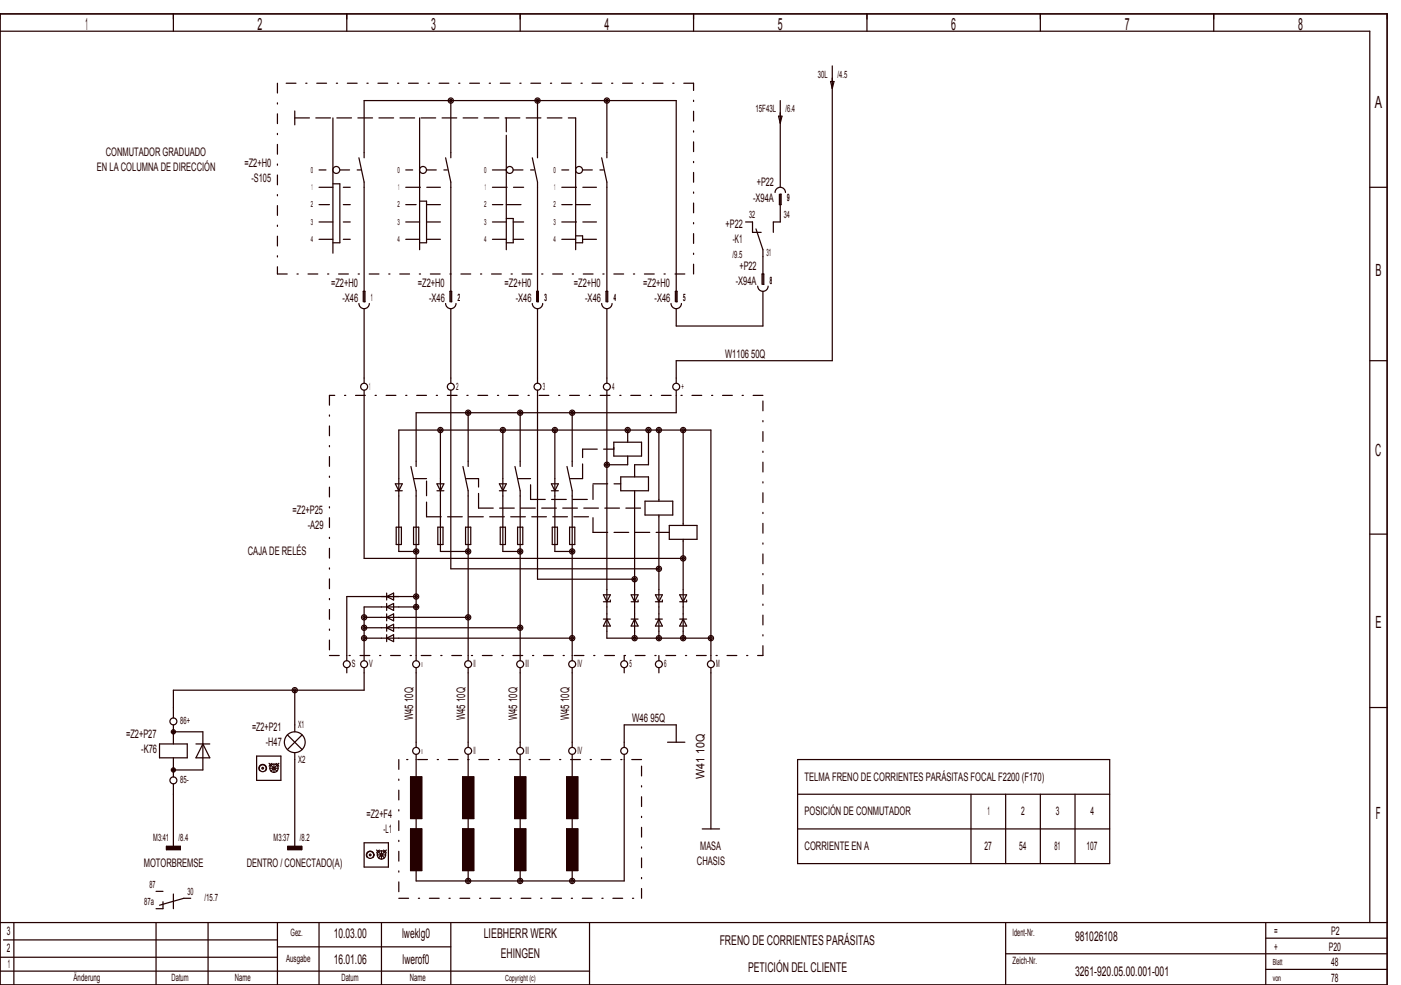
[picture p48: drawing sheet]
<svg xmlns="http://www.w3.org/2000/svg" width="404mm" height="284mm" viewBox="0 0 404 284" stroke-linecap="round" stroke-linejoin="round" font-family="sans-serif">
<defs><g id="words">
<g font-size="4.8" fill="#240000">
<text x="24.6" y="8.6">1</text>
<text x="74.3" y="8.6">2</text>
<text x="124.3" y="8.6">3</text>
<text x="174.3" y="8.6">4</text>
<text x="224.3" y="8.6">5</text>
<text x="274.3" y="8.6">6</text>
<text x="324.3" y="8.6">7</text>
<text x="374.3" y="8.6">8</text>
<text x="396.5" y="31.1">A</text>
<text x="396.7" y="79.6">B</text>
<text x="396.6" y="131.6">C</text>
<text x="396.7" y="181.1">E</text>
<text x="396.8" y="236.1">F</text>
</g>
<g font-size="3.9" fill="#240000">
<text x="96.2" y="270.3">10.03.00</text>
<text x="116" y="270.3">lweklg0</text>
<text x="139.5" y="270.3">LIEBHERR WERK</text>
<text x="207.5" y="272.3">FRENO DE CORRIENTES PARÁSITAS</text>
<text x="310" y="271.3">981026108</text>
<text x="96.2" y="277.8">16.01.06</text>
<text x="116.1" y="277.8">lwerof0</text>
<text x="144.4" y="276.3">EHINGEN</text>
<text x="215.7" y="280.3">PETICIÓN DEL CLIENTE</text>
<text x="310" y="281.3">3261­920.05.00.001­001</text>
</g>
<g font-size="3.4" fill="#240000">
<text x="30.5" y="45.1">CONMUTADOR GRADUADO</text>
<text x="28" y="49.4">EN LA COLUMNA DE DIRECCIÓN</text>
<text x="70.5" y="48.2">=Z2+H0</text>
<text x="72.5" y="52.6">­S105</text>
<text x="218.2" y="53.7">+P22</text>
<text x="217.2" y="58.1">­X94A</text>
<text x="209.2" y="65.7">+P22</text>
<text x="211.3" y="70.1">­K1</text>
<text x="213.2" y="77.7">+P22</text>
<text x="95.5" y="82.7">=Z2+H0</text>
<text x="120.5" y="82.7">=Z2+H0</text>
<text x="145.5" y="82.7">=Z2+H0</text>
<text x="165.5" y="82.7">=Z2+H0</text>
<text x="185.5" y="82.7">=Z2+H0</text>
<text x="212.2" y="82.1">­X94A</text>
<text x="98.7" y="87.1">­X46</text>
<text x="123.7" y="87.1">­X46</text>
<text x="148.7" y="87.1">­X46</text>
<text x="168.7" y="87.1">­X46</text>
<text x="188.7" y="87.1">­X46</text>
<text x="209.1" y="103.1">W1106 50Q</text>
<text x="84.3" y="148.2">=Z2+P25</text>
<text x="88.7" y="152.6">­A29</text>
<text x="71.5" y="160.1">CAJA DE RELÉS</text>
<text x="119.1" y="207.7" transform="rotate(-90 119.1 207.7)">W45 10Q</text>
<text x="134.1" y="207.7" transform="rotate(-90 134.1 207.7)">W45 10Q</text>
<text x="149.1" y="207.7" transform="rotate(-90 149.1 207.7)">W45 10Q</text>
<text x="164.1" y="207.7" transform="rotate(-90 164.1 207.7)">W45 10Q</text>
<text x="182.3" y="208.1">W46 95Q</text>
<text x="36.3" y="212.7">=Z2+P27</text>
<text x="72.7" y="210.7">=Z2+P21</text>
<text x="76.7" y="215.1">­H47</text>
<text x="40.7" y="217.1">­K76</text>
<text x="203.1" y="224.6" transform="rotate(-90 203.1 224.6)">W41 10Q</text>
<text x="232" y="225.1">TELMA FRENO DE CORRIENTES PARÁSITAS FOCAL F2200 (F170)</text>
<text x="105.7" y="235.7">=Z2+F4</text>
<text x="232" y="235.1">POSICIÓN DE CONMUTADOR</text>
<text x="284.7" y="235.1">1</text>
<text x="294.5" y="235.1">2</text>
<text x="304.5" y="235.1">3</text>
<text x="314.5" y="235.1">4</text>
<text x="110.6" y="240.1">­L1</text>
<text x="201.9" y="245.1">MASA</text>
<text x="232" y="245.1">CORRIENTE EN A</text>
<text x="283.9" y="245.1">27</text>
<text x="293.9" y="245.1">54</text>
<text x="304" y="245.1">81</text>
<text x="313.3" y="245.1">107</text>
<text x="41.4" y="250.1">MOTORBREMSE</text>
<text x="71.2" y="250.1">DENTRO / CONECTADO(A)</text>
<text x="201" y="249.4">CHASIS</text>
<text x="2" y="269.6">3</text>
<text x="367.5" y="269.6">=</text>
<text x="383.8" y="269.6">P2</text>
<text x="2" y="274.6">2</text>
<text x="367.5" y="274.1">+</text>
<text x="383.2" y="274.1">P20</text>
<text x="2.2" y="279.1">1</text>
<text x="383.9" y="278.6">48</text>
<text x="383.9" y="283.1">78</text>
</g>
<g font-size="2.9" fill="#240000">
<text x="235.8" y="22.4">30L</text>
<text x="241.5" y="22.4">/4.5</text>
<text x="217.8" y="32.4">15F43L</text>
<text x="226.5" y="32.4">/6.4</text>
<text x="227" y="57.9">9</text>
<text x="216" y="63">32</text>
<text x="226" y="63">34</text>
<text x="211.3" y="74.3">/9.5</text>
<text x="221" y="73.9">31</text>
<text x="222" y="81.9">8</text>
<text x="107" y="86.9">1</text>
<text x="132" y="86.9">2</text>
<text x="157" y="86.9">3</text>
<text x="177" y="86.9">4</text>
<text x="197" y="86.9">5</text>
<text x="106.5" y="112.4">1</text>
<text x="131.5" y="112.4">2</text>
<text x="156.5" y="112.4">3</text>
<text x="176.5" y="112.4">4</text>
<text x="196.5" y="112.4">+</text>
<text x="101.5" y="192.4">S</text>
<text x="106.5" y="192.4">V</text>
<text x="136.5" y="192.4">II</text>
<text x="151.5" y="192.4">III</text>
<text x="166.5" y="192.4">IV</text>
<text x="181.5" y="192.4">5</text>
<text x="191.5" y="192.4">6</text>
<text x="206.5" y="192.4">M</text>
<text x="52" y="208.9">86+</text>
<text x="86" y="209.9">X1</text>
<text x="86" y="219.9">X2</text>
<text x="136.5" y="217.4">II</text>
<text x="151.5" y="217.4">III</text>
<text x="166.5" y="217.4">IV</text>
<text x="52" y="225.9">85­</text>
<text x="44.2" y="242.4">M3:41</text>
<text x="51.5" y="242.4">/8.4</text>
<text x="78.9" y="242.4">M3:37</text>
<text x="86.5" y="242.4">/8.2</text>
<text x="43.1" y="256">87</text>
<text x="54.1" y="258">30</text>
<text x="41.6" y="261">87a</text>
<text x="59" y="259.9">/15.7</text>
<text x="83.8" y="269.9">Gez.</text>
<text x="292" y="269.9">Ident­Nr.</text>
<text x="82.5" y="277.4">Ausgabe</text>
<text x="292" y="277.9">Zeich­Nr.</text>
<text x="21.2" y="282.9">Änderung</text>
<text x="49.5" y="282.9">Datum</text>
<text x="67.7" y="282.9">Name</text>
<text x="98.5" y="282.9">Datum</text>
<text x="118.2" y="282.9">Name</text>
</g>
<g font-size="2.4" fill="#240000">
<text x="89.6" y="49.8">0</text>
<text x="114.6" y="49.8">0</text>
<text x="139.6" y="49.8">0</text>
<text x="159.6" y="49.8">0</text>
<text x="89.6" y="59.8">2</text>
<text x="89.8" y="54.8">1</text>
<text x="114.6" y="59.8">2</text>
<text x="114.8" y="54.8">1</text>
<text x="139.6" y="59.8">2</text>
<text x="139.8" y="54.8">1</text>
<text x="159.6" y="59.8">2</text>
<text x="159.8" y="54.8">1</text>
<text x="89.6" y="64.8">3</text>
<text x="114.6" y="64.8">3</text>
<text x="139.6" y="64.8">3</text>
<text x="159.6" y="64.8">3</text>
<text x="89.6" y="69.8">4</text>
<text x="114.6" y="69.8">4</text>
<text x="139.6" y="69.8">4</text>
<text x="159.6" y="69.8">4</text>
<text x="367" y="278.3">Blatt</text>
<text x="145.7" y="282.8">Copyright (c)</text>
<text x="367" y="282.8">von</text>
</g>
<g font-size="2" fill="#240000">
<text x="121.5" y="192.4">I</text>
<text x="121.5" y="217.4">I</text>
</g>
</g></defs>
<g fill="none" stroke="#240000" stroke-width=".35">
<path d="M0 4h400v280h-400zM0 9h395v257M50 4v5M100 4v5M150 4v5M200 4v5M240 19v85h-45v6.5M250 4v5M300 4v5M350 4v5M85 32v4M96 34v39"/>
<path d="M121 34v38M130 29v16.5M146 39v33M155 29v16.5M166 34v38M175 29v16.5M224.5 33.5h1l-.5 2zM225 29v25M239.5 23.5h1l-.5 2zM96 53h2v17h-2M103.5 45.5l1.5 7v34.5h.3v-3h-.6v3M105 45.5v-16.5h90v58h.3v-3h-.6v3"/>
<path d="M121 58h2v12h-2M128.5 45.5l1.5 7v34.5h.2v-3h-.4v3M153.5 45.5l1.5 7v34.5h.2v-3h-.5v3M173.5 45.5l1.5 7v34.5h.3v-3h-.6v3M223.5 55.5a1.5 1.5 0 0 1 1.5-1.5 1.5 1.5 0 0 1 1.5 1.5M224.7 56v3h.5v-3h-.2v8h-2v3M395 54h5M146 63h2v7h-2M166 68h2v2h-2M215 64h2v3h2.5M218 66l2 6v10h.2v-3h-.4v3M103.5 87.5a1.5 1.5 0 0 0 1.5 1.5 1.5 1.5 0 0 0 1.5-1.5"/>
<path d="M105 89v21.5M128.5 87.5a1.5 1.5 0 0 0 1.5 1.5 1.5 1.5 0 0 0 1.5-1.5M130 89v21.5M153.5 87.5a1.5 1.5 0 0 0 1.5 1.5 1.5 1.5 0 0 0 1.5-1.5M155 89v21.5M173.5 87.5a1.5 1.5 0 0 0 1.5 1.5 1.5 1.5 0 0 0 1.5-1.5M175 89v21.5M193.5 87.5a1.5 1.5 0 0 0 1.5 1.5 1.5 1.5 0 0 0 1.5-1.5M218.5 82.5a1.5 1.5 0 0 0 1.5 1.5 1.5 1.5 0 0 0 1.5-1.5M220 84v10h-25v-5M105 112.5v48.5h92M130 112.5v51.5h60"/>
<path d="M135 119v15.5M150 119v15.5M155 112.5v54.5h28M165 119v15.5M175 112.5v71.5h30M195 112.5v6.5h-75v15.5M395 104h5M114 139.5h2l-1 2zM118.5 134.5l1.5 7v49M126 139.5h2l-1 2zM127 124v35h8M133.5 134.5l1.5 7v49"/>
<path d="M144 139.5h2l-1 2zM145 124v35h5M148.5 134.5l1.5 7v49M159 139.5h2l-1 2zM160 124v35h5M163.5 134.5l1.5 7v49M177 127.5h8v4h-8zM179 137.5h8v4h-8zM181 124v3.5M181 131.5v2.5h-6M187 124v10h-4v3.5M190 124v20.5"/>
<path d="M197 124v27.5M114 141.5h2M114.3 152h1.4v5h-1.4zM119.2 152h1.6v5h-1.6zM120 159h-5v-35h90v66.5M126 141.5h2M126.2 152h1.6v5h-1.6zM134.3 152h1.4v5h-1.4zM144 141.5h2M144.2 152h1.5v5h-1.5zM149.3 152h1.4v5h-1.4zM159 141.5h2"/>
<path d="M159.2 152h1.6v5h-1.6zM164.3 152h1.4v5h-1.4zM183 141.5v42.5M186 144.5h8v4h-8zM190 148.5v35.5M193 151.5h8v4h-8zM197 155.5v28.5M395 154h5M105 178h30M111.5 172l2-1v2zM111.5 175l2-1v2zM111.5 178l2-1v2z"/>
<path d="M111.5 171v2M111.5 174v2M111.5 177v2M120 175h-15v15.5M120 172h-20v18.5M174 171.5h2l-1 2zM174 178.5h2M175 178.5l1 2h-2zM176 173v.5h-2M182 171.5h2l-1 2zM182 178.5h2M183 178.5l1 2h-2z"/>
<path d="M184 173v.5h-2M189 171.5h2l-1 2zM189 178.5h2M190 178.5l1 2h-2zM191 173v.5h-2M196 171.5h2l-1 2zM196 178.5h2M197 178.5l1 2h-2zM198 173v.5h-2M85 199v12M100 192.5v1.5M105 192.5v6.5h-55v8"/>
<path d="M105 184h60M105 181h45M111.5 181l2-1v2zM111.5 184l2-1v2zM111.5 180v2M111.5 183v2M120 192.5v23M135 192.5v23M150 192.5v23M165 192.5v23M180 189v1.5M180 192.5v1.5"/>
<path d="M190 189v1.5M190 192.5v1.5M205 192.5v46.5M46 214.5h8v4h-8zM50 209v5.5M50 218.5v5.5M50 211h8.5v11h-8.5M56.5 214.5h4M58.5 214.5l2 4h-4zM74 218h7v7h-7zM82.9 211.9l4.2 4.2M85 217v27"/>
<path d="M87.1 211.9l-4.2 4.2M120 217.5v6.5M135 217.5v6.5M150 217.5v6.5M165 217.5v6.5M180 217.5v36.5h-60v-5M192.5 214h5M195 214v-5h-15v6.5M230 219h90v30h-90zM395 204h5M50 226v18M77.6 220.1l.3 .3"/>
<path d="M77.8 221.5h.9M78.2 220.7l.6 .6M78.4 220.1l-.8 .8M78.8 221.7l-.6 .7M79 220.3v.9M79 221.8v.9M79.2 221.7l.7 .7M79.3 221.5h.9M79.6 220.1l.8 .8M79.9 220.7l-.7 .6M80.4 220.1l-.3 .3M118.4 224h3.2v12h-3.2z"/>
<path d="M118.4 239h3.2v12h-3.2zM120 234v5M133.4 224h3.2v12h-3.2zM133.4 239h3.2v12h-3.2zM135 234v5M148.4 224h3.2v12h-3.2zM148.4 239h3.2v12h-3.2zM150 234v5M163.4 224h3.2v12h-3.2zM163.4 239h3.2v12h-3.2zM165 234v5M202.5 239h5"/>
<path d="M230 239h90M230 229h90M280 229v20M290 229v20M300 229v20M310 229v20M45 257h2M48 244h4v1h-4zM48 244.9h4M48 244.8h4M48 244.7h4M48 244.6h4"/>
<path d="M48 244.5h4M48 244.4h4M48 244.3h4M48 244.2h4M48 244.1h4M55 259h-2l-7 2M83 244h4v1h-4zM83 244.9h4M83 244.8h4M83 244.7h4M83 244.6h4M83 244.5h4"/>
<path d="M83 244.4h4M83 244.3h4M83 244.2h4M83 244.1h4M105 243h7v7h-7zM108.6 245.1l.3 .3M108.8 246.5h.9M109.2 245.7l.6 .6M109.4 245.1l-.8 .8M109.8 246.7l-.6 .7M110 245.3v.9M110 246.8v.9"/>
<path d="M110.2 246.7l.7 .7M110.3 246.5h.9M110.6 245.1l.8 .8M110.9 245.7l-.7 .6M111.4 245.1l-.3 .3M135 249v5M150 249v5M165 249v5M0 276h80M0 266h400M1 271h79M4 266v18"/>
<path d="M45 266v18M47 260v2h-2M60 266v18M80 266v18M80 273h50M92 266v18M110 266v18M130 266v18M170 266v18M290 266v18M290 275h110M365 266v18"/>
<path d="M365 279.5h35M365 270.5h35M0 280h170"/>
<circle cx="130" cy="29" r=".75"/>
<circle cx="130" cy="29" r=".38"/>
<circle cx="155" cy="29" r=".75"/>
<circle cx="155" cy="29" r=".38"/>
<circle cx="175" cy="29" r=".75"/>
<circle cx="175" cy="29" r=".38"/>
<circle cx="97" cy="49" r="1"/>
<circle cx="122" cy="49" r="1"/>
<circle cx="147" cy="49" r="1"/>
<circle cx="167" cy="49" r="1"/>
<circle cx="105" cy="111.5" r="1"/>
<circle cx="130" cy="111.5" r="1"/>
<circle cx="135" cy="119" r=".75"/>
<circle cx="135" cy="119" r=".38"/>
<circle cx="150" cy="119" r=".75"/>
<circle cx="150" cy="119" r=".38"/>
<circle cx="155" cy="111.5" r="1"/>
<circle cx="165" cy="119" r=".75"/>
<circle cx="165" cy="119" r=".38"/>
<circle cx="175" cy="111.5" r="1"/>
<circle cx="195" cy="111.5" r="1"/>
<circle cx="127" cy="124" r=".75"/>
<circle cx="127" cy="124" r=".38"/>
<circle cx="145" cy="124" r=".75"/>
<circle cx="145" cy="124" r=".38"/>
<circle cx="160" cy="124" r=".75"/>
<circle cx="160" cy="124" r=".38"/>
<circle cx="175" cy="134" r=".75"/>
<circle cx="175" cy="134" r=".38"/>
<circle cx="181" cy="124" r=".75"/>
<circle cx="181" cy="124" r=".38"/>
<circle cx="187" cy="124" r=".75"/>
<circle cx="187" cy="124" r=".38"/>
<circle cx="190" cy="124" r=".75"/>
<circle cx="190" cy="124" r=".38"/>
<circle cx="197" cy="124" r=".75"/>
<circle cx="197" cy="124" r=".38"/>
<circle cx="120" cy="159" r=".75"/>
<circle cx="120" cy="159" r=".38"/>
<circle cx="135" cy="159" r=".75"/>
<circle cx="135" cy="159" r=".38"/>
<circle cx="150" cy="159" r=".75"/>
<circle cx="150" cy="159" r=".38"/>
<circle cx="165" cy="159" r=".75"/>
<circle cx="165" cy="159" r=".38"/>
<circle cx="105" cy="178" r=".75"/>
<circle cx="105" cy="178" r=".38"/>
<circle cx="120" cy="175" r=".75"/>
<circle cx="120" cy="172" r=".75"/>
<circle cx="120" cy="172" r=".38"/>
<circle cx="120" cy="175" r=".38"/>
<circle cx="135" cy="178" r=".75"/>
<circle cx="135" cy="178" r=".38"/>
<circle cx="183" cy="167" r=".75"/>
<circle cx="183" cy="167" r=".38"/>
<circle cx="190" cy="164" r=".75"/>
<circle cx="190" cy="164" r=".38"/>
<circle cx="197" cy="161" r=".75"/>
<circle cx="197" cy="161" r=".38"/>
<circle cx="85" cy="199" r=".75"/>
<circle cx="85" cy="199" r=".38"/>
<circle cx="100" cy="191.5" r="1"/>
<circle cx="105" cy="191.5" r="1"/>
<circle cx="105" cy="184" r=".75"/>
<circle cx="105" cy="181" r=".75"/>
<circle cx="105" cy="181" r=".38"/>
<circle cx="105" cy="184" r=".38"/>
<circle cx="120" cy="191.5" r="1"/>
<circle cx="135" cy="191.5" r="1"/>
<circle cx="150" cy="191.5" r="1"/>
<circle cx="150" cy="181" r=".75"/>
<circle cx="150" cy="181" r=".38"/>
<circle cx="165" cy="191.5" r="1"/>
<circle cx="165" cy="184" r=".75"/>
<circle cx="165" cy="184" r=".38"/>
<circle cx="180" cy="191.5" r="1"/>
<circle cx="183" cy="184" r=".75"/>
<circle cx="183" cy="184" r=".38"/>
<circle cx="190" cy="191.5" r="1"/>
<circle cx="190" cy="184" r=".75"/>
<circle cx="190" cy="184" r=".38"/>
<circle cx="197" cy="184" r=".75"/>
<circle cx="197" cy="184" r=".38"/>
<circle cx="205" cy="191.5" r="1"/>
<circle cx="205" cy="184" r=".75"/>
<circle cx="205" cy="184" r=".38"/>
<circle cx="50" cy="208" r="1"/>
<circle cx="50" cy="211" r=".6"/>
<circle cx="50" cy="211" r=".3"/>
<circle cx="85" cy="214" r="3"/>
<circle cx="120" cy="216.5" r="1"/>
<circle cx="135" cy="216.5" r="1"/>
<circle cx="150" cy="216.5" r="1"/>
<circle cx="165" cy="216.5" r="1"/>
<circle cx="180" cy="216.5" r="1"/>
<circle cx="50" cy="225" r="1"/>
<circle cx="50" cy="222" r=".6"/>
<circle cx="50" cy="222" r=".3"/>
<circle cx="75.7" cy="221.5" r="1"/>
<circle cx="75.8" cy="221.5" r=".25"/>
<circle cx="79" cy="221.5" r="1.2"/>
<circle cx="79" cy="221.5" r=".3"/>
<circle cx="106.7" cy="246.5" r="1"/>
<circle cx="106.8" cy="246.5" r=".25"/>
<circle cx="110" cy="246.5" r="1.2"/>
<circle cx="110" cy="246.5" r=".3"/>
<circle cx="135" cy="254" r=".75"/>
<circle cx="135" cy="254" r=".38"/>
<circle cx="150" cy="254" r=".75"/>
<circle cx="150" cy="254" r=".38"/>
<circle cx="165" cy="254" r=".75"/>
<circle cx="165" cy="254" r=".38"/>
</g>
<g fill="#240000" stroke="#240000" stroke-width=".35">
<path d="M118.4 224h3.2v12h-3.2z"/>
<path d="M118.4 239h3.2v12h-3.2z"/>
<path d="M133.4 224h3.2v12h-3.2z"/>
<path d="M133.4 239h3.2v12h-3.2z"/>
<path d="M148.4 224h3.2v12h-3.2z"/>
<path d="M148.4 239h3.2v12h-3.2z"/>
<path d="M163.4 224h3.2v12h-3.2z"/>
<path d="M163.4 239h3.2v12h-3.2z"/>
</g>
<g fill="none" stroke="#240000" stroke-width=".35" stroke-dasharray="2.8 2.8 .4 2.8">
<path d="M80 24v55M200 24h-120M98 49h5M103 49h1M123 49h5M128 49h1M148 49h5M153 49h1M168 49h5M173 49h1M80 79h120M200 79v-55"/>
<path d="M95 114v75M220 114h-125M95 189h125M220 189v-75M115 219v40M185 219h-70M115 259h70M185 259v-40"/>
</g>
<g fill="none" stroke="#240000" stroke-width=".35" stroke-dasharray="4.2 1.8">
<path d="M85 34h81M146 38v-4M92 59h3M92 54h4M92 49h2M99 59h2M99 54h2M117 59h3M117 54h10M117 49h2M123 59h4M142 59h3"/>
<path d="M142 54h9M142 49h4M146 59h5M162 59h3M162 54h10M162 49h2M166 59h6M92 69h4M92 64h4M99 69h2M99 64h2M117 69h4"/>
<path d="M117 64h4M123 69h4M123 64h4M142 69h4M142 64h4M148 69h3M148 64h3M162 69h4M162 64h10M168 69h4M119.5 138h3.5M134.5 138h3.5"/>
<path d="M149.5 138h3.5M164.5 138h3.5M168 138v-8.5M168 129.5h9M171 139.5h8M177 129.5v-.5M123 149v-11M123 149h48M138 146.5v-8.5M138 146.5h48M153 144v-6M153 144h18"/>
<path d="M171 153.5v-4.5M171 144v-4.5M171 153.5h22M50 262v-6"/>
<circle cx="75.7" cy="221.5" r="1.1"/>
<circle cx="106.7" cy="246.5" r="1.1"/>
</g>
<use href="#words"/>
</svg>
